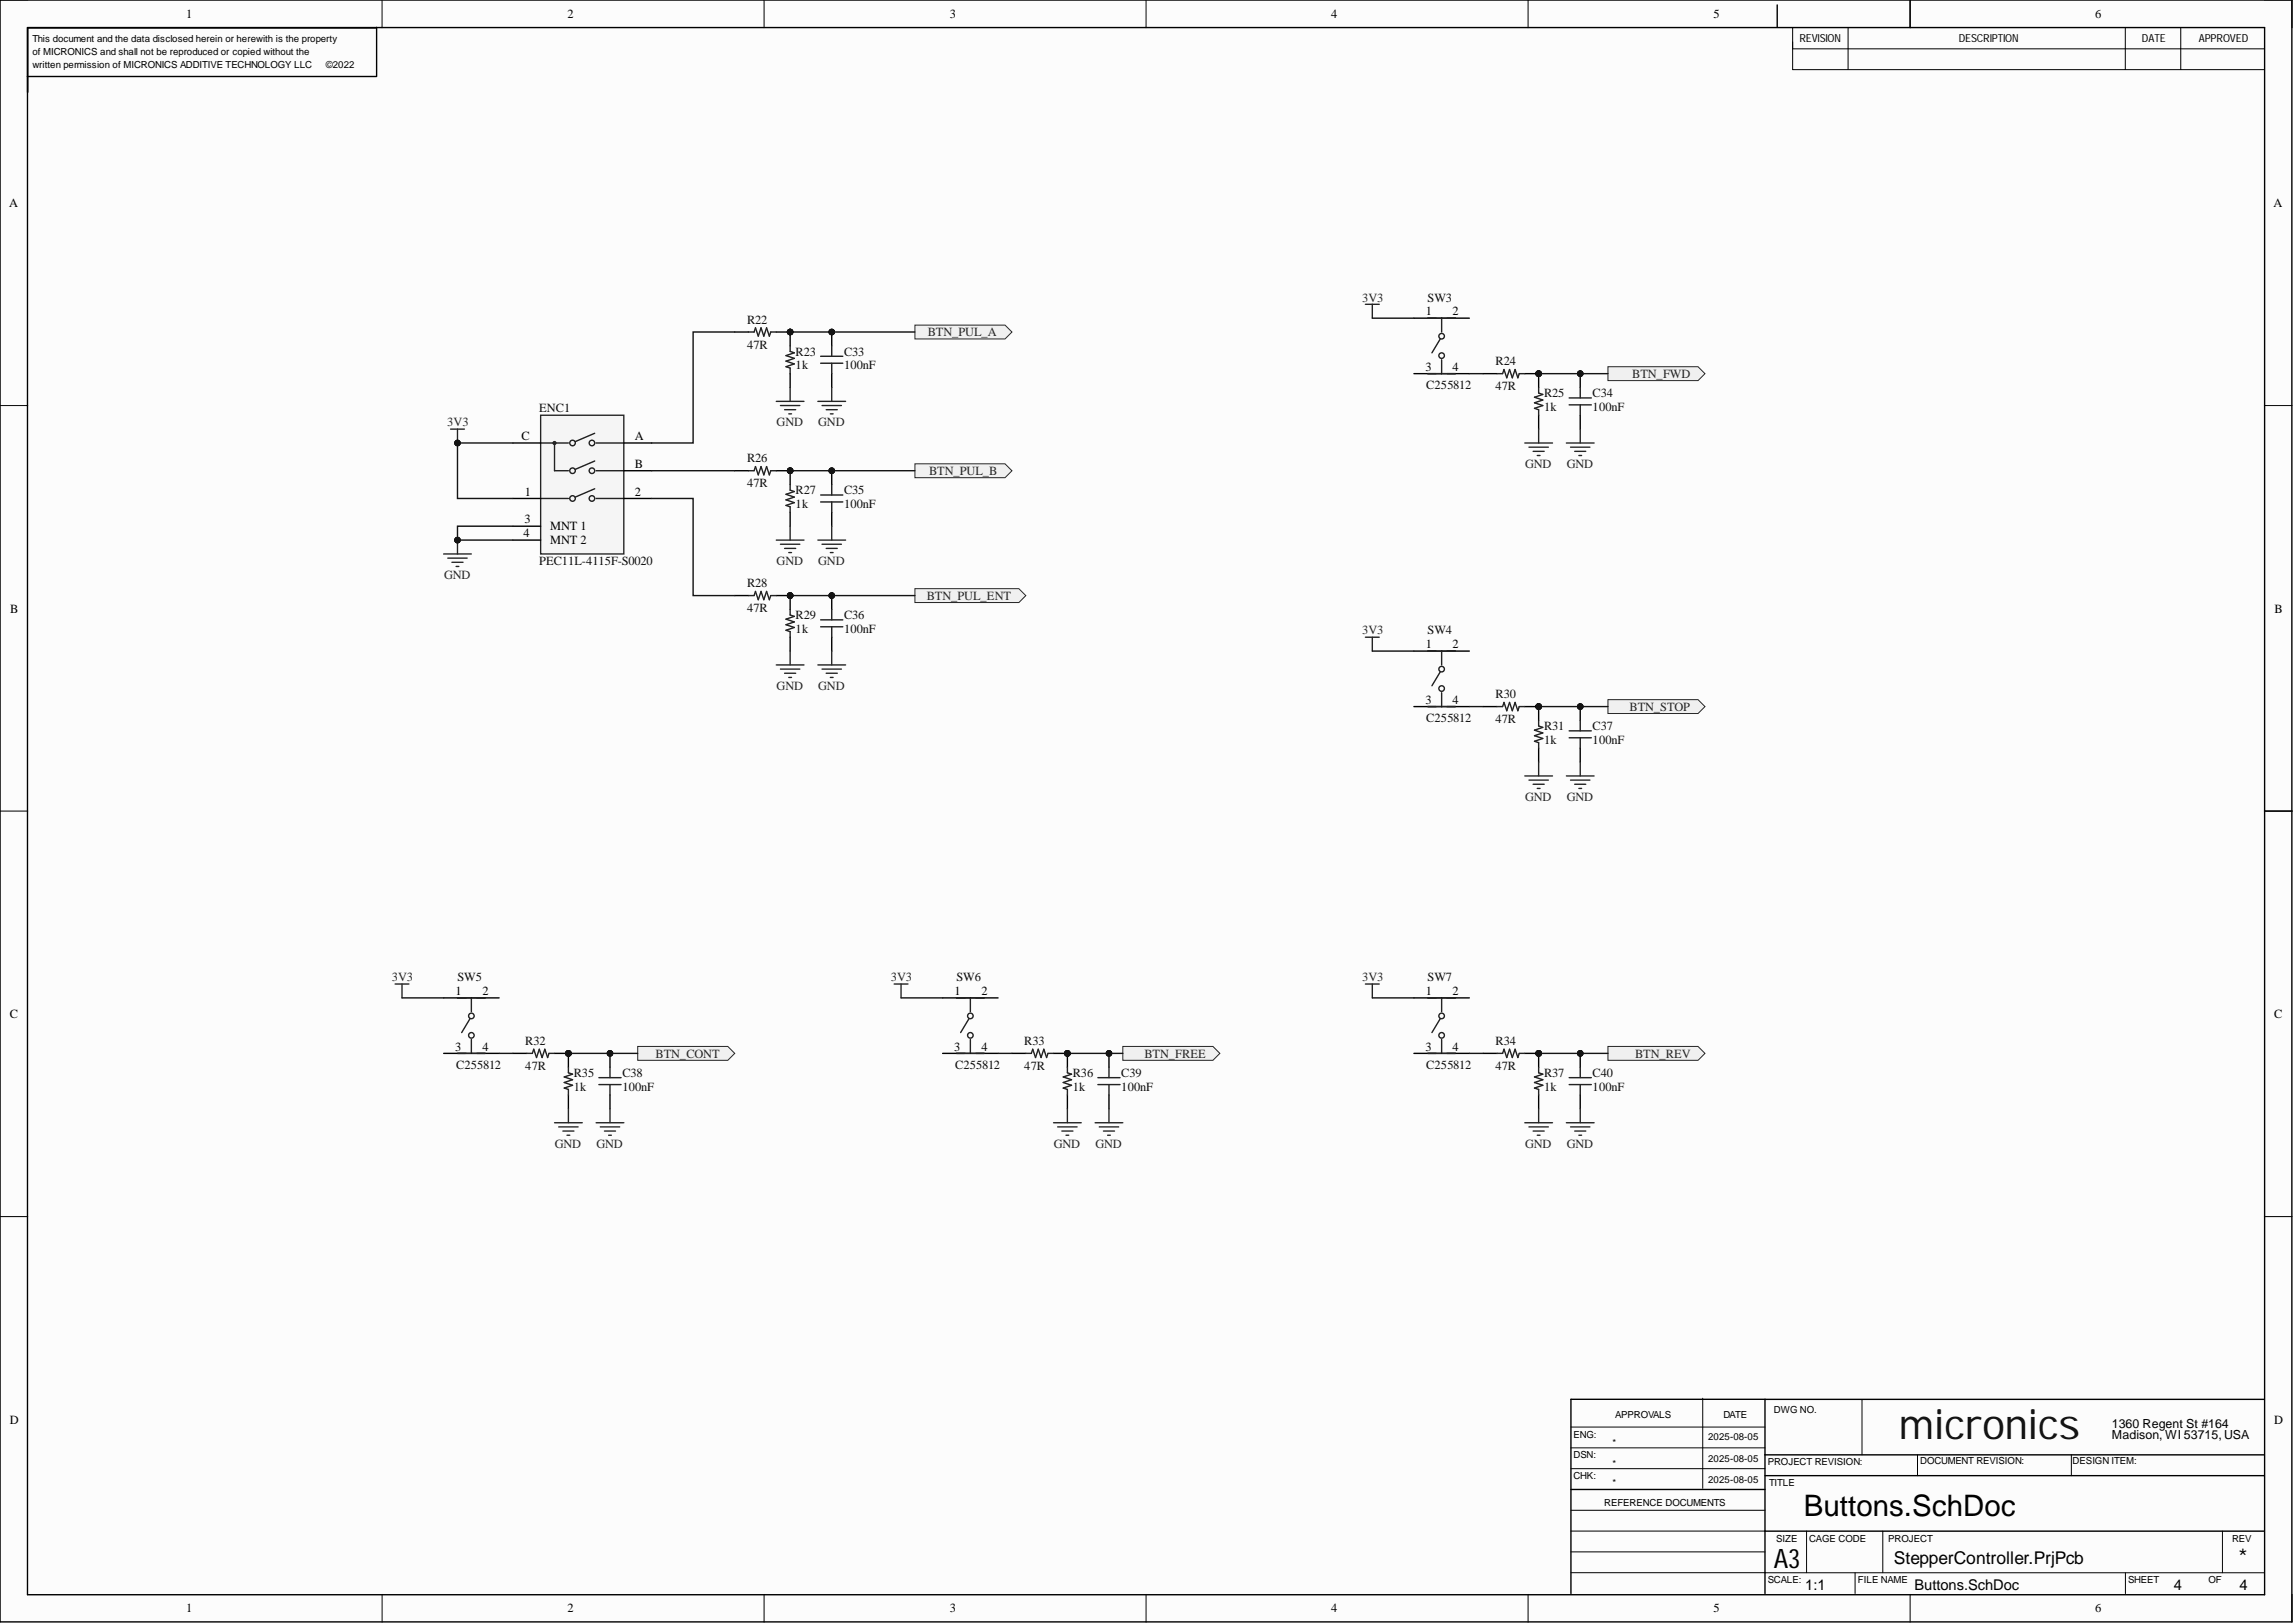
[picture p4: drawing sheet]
<svg xmlns="http://www.w3.org/2000/svg" width="420mm" height="297mm" viewBox="0 0 420 297" stroke-linecap="round" stroke-linejoin="round" font-family="sans-serif">
<defs><g id="words">
<text font-size="7.6" fill="#0e0e0e" x="347.7" y="263.4">micronics</text>
<text font-size="5.4" x="330.2" y="277.5">Buttons.SchDoc</text>
<g font-size="4.9">
<text x="324.7" y="286.9">A3</text>
<text x="409.9" y="286.9">*</text>
</g>
<text font-size="3.2" x="346.7" y="286.2">StepperController.PrjPcb</text>
<g font-size="2.7">
<text x="330.5" y="291">1:1</text>
<text x="350.5" y="291">Buttons.SchDoc</text>
<text x="398" y="291">4</text>
<text x="410" y="291">4</text>
</g>
<g font-size="2.3">
<text x="34.1" y="3.3">1</text>
<text x="103.9" y="3.3">2</text>
<text x="173.9" y="3.3">3</text>
<text x="243.7" y="3.3">4</text>
<text x="313.7" y="3.3">5</text>
<text x="383.6" y="3.3">6</text>
<text x="1.7" y="37.9">A</text>
<text x="416.3" y="37.9">A</text>
<text x="261" y="57.7">1</text>
<text x="265.9" y="57.7">2</text>
<text x="261" y="67.9">3</text>
<text x="265.9" y="67.9">4</text>
<text x="95.5" y="80.6">C</text>
<text x="116.2" y="80.6">A</text>
<text x="116.2" y="85.6">B</text>
<text x="96" y="95.8">3</text>
<text x="96.1" y="90.7">1</text>
<text x="116.2" y="90.7">2</text>
<text x="95.8" y="98.3">4</text>
<text x="100.7" y="97.1">MNT 1</text>
<text x="100.7" y="99.6">MNT 2</text>
<text x="1.9" y="112.1">B</text>
<text x="416.4" y="112.1">B</text>
<text x="261" y="118.7">1</text>
<text x="265.9" y="118.7">2</text>
<text x="261" y="128.8">3</text>
<text x="265.9" y="128.8">4</text>
<text x="83.4" y="182.1">1</text>
<text x="88.3" y="182.1">2</text>
<text x="174.8" y="182.1">1</text>
<text x="179.7" y="182.1">2</text>
<text x="261" y="182.1">1</text>
<text x="265.9" y="182.1">2</text>
<text x="1.8" y="186.4">C</text>
<text x="416.3" y="186.4">C</text>
<text x="83.3" y="192.3">3</text>
<text x="88.3" y="192.3">4</text>
<text x="174.7" y="192.3">3</text>
<text x="179.7" y="192.3">4</text>
<text x="261" y="192.3">3</text>
<text x="265.9" y="192.3">4</text>
<text x="1.8" y="260.6">D</text>
<text x="386.7" y="261.4">1360 Regent St #164</text>
<text x="386.7" y="263.5">Madison, WI 53715, USA</text>
<text x="416.3" y="260.6">D</text>
<text x="34.1" y="295.1">1</text>
<text x="103.9" y="295.1">2</text>
<text x="173.9" y="295.1">3</text>
<text x="243.7" y="295.1">4</text>
<text x="313.7" y="295.1">5</text>
<text x="383.6" y="295.1">6</text>
</g>
<g font-size="2.3" fill="#0e0e0e">
<text x="136.8" y="59.2">R22</text>
<text x="261.4" y="55.2">SW3</text>
<text x="136.8" y="63.8">47R</text>
<text x="145.7" y="65.1">R23</text>
<text x="154.5" y="65.1">C33</text>
<text x="145.7" y="67.6">1k</text>
<text x="154.5" y="67.6">100nF</text>
<text x="261.1" y="71.2">C255812</text>
<text x="273.8" y="71.4">47R</text>
<text x="273.8" y="66.9">R24</text>
<text x="98.7" y="75.5">ENC1</text>
<text x="282.7" y="75.2">1k</text>
<text x="282.7" y="72.7">R25</text>
<text x="291.6" y="75.2">100nF</text>
<text x="291.6" y="72.7">C34</text>
<text x="136.8" y="89.2">47R</text>
<text x="136.8" y="84.6">R26</text>
<text x="145.7" y="93">1k</text>
<text x="145.7" y="90.5">R27</text>
<text x="154.5" y="93">100nF</text>
<text x="154.5" y="90.5">C35</text>
<text x="98.7" y="103.4">PEC11L-4115F-S0020</text>
<text x="136.8" y="107.5">R28</text>
<text x="136.8" y="112.1">47R</text>
<text x="145.7" y="113.3">R29</text>
<text x="154.5" y="113.3">C36</text>
<text x="145.7" y="115.9">1k</text>
<text x="154.5" y="115.9">100nF</text>
<text x="261.4" y="116.1">SW4</text>
<text x="273.8" y="127.8">R30</text>
<text x="261.1" y="132.1">C255812</text>
<text x="273.8" y="132.4">47R</text>
<text x="282.7" y="136.2">1k</text>
<text x="282.7" y="133.6">R31</text>
<text x="291.6" y="136.2">100nF</text>
<text x="291.6" y="133.6">C37</text>
<text x="83.7" y="179.6">SW5</text>
<text x="175.1" y="179.6">SW6</text>
<text x="261.4" y="179.6">SW7</text>
<text x="96.2" y="191.3">R32</text>
<text x="187.5" y="191.3">R33</text>
<text x="273.8" y="191.3">R34</text>
<text x="83.5" y="195.6">C255812</text>
<text x="96.2" y="195.8">47R</text>
<text x="105.1" y="197.1">R35</text>
<text x="113.9" y="197.1">C38</text>
<text x="174.8" y="195.6">C255812</text>
<text x="187.5" y="195.8">47R</text>
<text x="196.4" y="197.1">R36</text>
<text x="205.3" y="197.1">C39</text>
<text x="261.1" y="195.6">C255812</text>
<text x="273.8" y="195.8">47R</text>
<text x="282.7" y="197.1">R37</text>
<text x="291.6" y="197.1">C40</text>
<text x="105.1" y="199.6">1k</text>
<text x="113.9" y="199.6">100nF</text>
<text x="196.4" y="199.6">1k</text>
<text x="205.3" y="199.6">100nF</text>
<text x="282.7" y="199.6">1k</text>
<text x="291.6" y="199.6">100nF</text>
</g>
<g font-size="2.3" fill="#262626">
<text x="249.4" y="55.2">3V3</text>
<text x="169.9" y="61.5">BTN_PUL_A</text>
<text x="298.8" y="69.1">BTN_FWD</text>
<text x="81.9" y="78">3V3</text>
<text x="142.2" y="78">GND</text>
<text x="149.8" y="78">GND</text>
<text x="170.1" y="86.9">BTN_PUL_B</text>
<text x="279.2" y="85.6">GND</text>
<text x="286.8" y="85.6">GND</text>
<text x="81.3" y="106">GND</text>
<text x="142.2" y="103.4">GND</text>
<text x="149.8" y="103.4">GND</text>
<text x="169.7" y="109.8">BTN_PUL_ENT</text>
<text x="249.4" y="116.1">3V3</text>
<text x="142.2" y="126.3">GND</text>
<text x="149.8" y="126.3">GND</text>
<text x="298.3" y="130.1">BTN_STOP</text>
<text x="279.2" y="146.6">GND</text>
<text x="286.8" y="146.6">GND</text>
<text x="71.7" y="179.6">3V3</text>
<text x="163.1" y="179.6">3V3</text>
<text x="249.4" y="179.6">3V3</text>
<text x="120" y="193.5">BTN_CONT</text>
<text x="209.5" y="193.5">BTN_FREE</text>
<text x="299.4" y="193.5">BTN_REV</text>
<text x="101.6" y="210.1">GND</text>
<text x="109.2" y="210.1">GND</text>
<text x="192.9" y="210.1">GND</text>
<text x="200.6" y="210.1">GND</text>
<text x="279.2" y="210.1">GND</text>
<text x="286.8" y="210.1">GND</text>
</g>
<g font-size="2">
<text x="329.5" y="7.7">REVISION</text>
<text x="358.7" y="7.7">DESCRIPTION</text>
<text x="392.1" y="7.7">DATE</text>
<text x="402.6" y="7.7">APPROVED</text>
</g>
<g font-size="1.8">
<text x="5.9" y="7.6">This document and the data disclosed herein or herewith is the property</text>
<text x="5.9" y="10.1">of MICRONICS and shall not be reproduced or copied without the</text>
<text x="5.9" y="12.5">written permission of MICRONICS ADDITIVE TECHNOLOGY LLC</text>
<text x="59.7" y="12.5">©2022</text>
<text x="288.1" y="263.1">ENG:</text>
<text x="295.7" y="259.6">APPROVALS</text>
<text x="312.7" y="263.5">2025-08-05</text>
<text x="315.5" y="259.6">DATE</text>
<text x="324.7" y="258.5">DWG NO.</text>
<text x="288.1" y="266.9">DSN:</text>
<text x="295.2" y="264.6">*</text>
<text x="295.2" y="268.4">*</text>
<text x="312.7" y="267.5">2025-08-05</text>
<text x="323.6" y="268.2">PROJECT REVISION:</text>
<text x="351.5" y="267.9">DOCUMENT REVISION:</text>
<text x="379.5" y="267.9">DESIGN ITEM:</text>
<text x="288.1" y="270.7">CHK:</text>
<text x="293.7" y="275.6">REFERENCE DOCUMENTS</text>
<text x="295.2" y="272">*</text>
<text x="312.7" y="271.5">2025-08-05</text>
<text x="323.9" y="272">TITLE</text>
<text x="325.2" y="282.2">SIZE</text>
<text x="331.2" y="282.2">CAGE CODE</text>
<text x="345.7" y="282.2">PROJECT</text>
<text x="408.6" y="282.2">REV</text>
<text x="323.6" y="289.8">SCALE:</text>
<text x="340.1" y="289.8">FILE NAME</text>
<text x="389.6" y="289.8">SHEET</text>
<text x="404.3" y="289.8">OF</text>
</g>
</g></defs>
<g fill="#fcfcfc">
<path d="M0 0h419.6v296.9h-419.6z" fill-rule="evenodd"/>
<path d="M5.1 5.1h409.5v286.7h-409.5z" fill-rule="evenodd"/>
</g>
<g fill="none" stroke="#000" stroke-width=".18">
<path d="M0 0h5.1M69.9 0v5.1M139.9 0v5.1M209.8 0v5.1M279.8 0v5.1M328.2 5.1v7.6h86.3M328.2 8.9h86.3M338.4 5.1v7.6M349.7 0v5.1M389.1 5.1v7.6M399.3 5.1v7.6M414.6 0h5v5.1"/>
<path d="M0 74.2h5.1M414.6 74.2h5M0 148.4h5.1M414.6 148.4h5M0 222.7h5.1M414.6 222.7h5M311.7 255.9v16.5M340.9 256.1v10.2M287.6 265h35.5M287.6 261.2h35.5M287.6 268.8h35.5M287.6 276.4h35.5"/>
<path d="M351.1 266.3v3.8M379.2 266.3v3.8M70 291.8v5.1M139.9 291.8v5.1M209.8 291.8v5.1M279.8 291.8v5.1M287.6 287.8h126.9M287.6 280.2h35.5M287.6 284h35.5M330.7 280.2v7.6M339.6 287.8v3.8M344.7 280.2v7.6"/>
<path d="M349.7 291.8v5.1M389.1 287.8v3.9M406.9 280.2v7.6M419.6 291.8v5.1"/>
</g>
<g fill="none" stroke="#000" stroke-width=".25">
<path d="M0 0h419.6v296.8h-419.6zM5 14h63.9M5.1 5.1h63.8M68.9 5v9M325.4 .9v4M349.7 0v5M414.6 148.4h5M323.1 256.1h91.4M287.6 272.6h35.5M323.1 266.3h91.4M323.1 270.1h91.4M5 291.9v-286.9h409.6v286.9h-409.6"/>
<path d="M287.6 291.6v-35.5h35.5v35.5M323.1 280.2h91.4"/>
</g>
<path d="M99 76h15.2v25.4h-15.2z" fill-rule="evenodd" fill="#f5f5f5"/>
<path d="M99 76h15.2v25.4h-15.2zM83.8 98.8v2.6M81.2 101.4h5.1M82 102.1h3.5M82.7 102.9h2.1M83.5 103.7h.5" fill="none" stroke="#262626" stroke-width=".25"/>
<g fill="none" stroke="#1c1c1c" stroke-width=".25">
<path d="M108.9 79.3l-3.6 1.5M99 81.1h5.1M99 91.2h5.1M101.5 81.1v5.1h2.6M108.9 89.5l-3.6 1.5M108.9 84.4l-3.6 1.5M109.1 86.2h5.1M109.1 81.1h5.1M109.1 91.2h5.1"/>
<circle cx="101.5" cy="81.1" r=".25"/>
<circle cx="104.8" cy="81.1" r=".51"/>
<circle cx="104.8" cy="91.2" r=".51"/>
<circle cx="104.8" cy="86.2" r=".51"/>
<circle cx="108.4" cy="81.1" r=".51"/>
<circle cx="108.4" cy="91.2" r=".51"/>
<circle cx="108.4" cy="86.2" r=".51"/>
</g>
<path d="M93.9 81.1h5.1M93.9 91.2h5.1M93.9 96.3h5.1M93.9 98.8h5.1M114.2 81.1h5.1M114.2 86.2h5.1M114.2 91.2h5.1" fill="none" stroke="#000" stroke-width=".25"/>
<circle cx="83.8" cy="98.8" r=".51" fill="#0e0e0e"/>
<circle cx="83.8" cy="98.8" r=".51" fill="none" stroke="#0e0e0e" stroke-width=".18"/>
<path d="M167.5 59.5h16.5l1.3 1.3-1.3 1.2h-16.5z" fill-rule="evenodd" fill="#f0f0f0"/>
<path d="M167.5 59.5h16.5l1.3 1.3-1.3 1.2h-16.5z" fill="none" stroke="#262626" stroke-width=".18"/>
<path d="M167.5 84.9h16.5l1.3 1.3-1.3 1.2h-16.5z" fill-rule="evenodd" fill="#f0f0f0"/>
<path d="M167.5 84.9h16.5l1.3 1.3-1.3 1.2h-16.5z" fill="none" stroke="#262626" stroke-width=".18"/>
<path d="M167.5 107.7h19l1.3 1.3-1.3 1.3h-19z" fill-rule="evenodd" fill="#f0f0f0"/>
<path d="M167.5 107.7h19l1.3 1.3-1.3 1.3h-19z" fill="none" stroke="#262626" stroke-width=".18"/>
<path d="M82.5 78.5h2.5M83.8 78.5v2.6" fill="none" stroke="#262626" stroke-width=".25"/>
<circle cx="83.8" cy="81.1" r=".51" fill="#0e0e0e"/>
<circle cx="83.8" cy="81.1" r=".51" fill="none" stroke="#0e0e0e" stroke-width=".18"/>
<path d="M81.2 182.6h10.2M81.2 192.8h10.2" fill="none" stroke="#000" stroke-width=".25"/>
<g fill="none" stroke="#1c1c1c" stroke-width=".25">
<path d="M83.8 182.6h5M83.8 192.8h5M86 186.4l-1.5 2.6M86.3 182.6v2.6M86.3 190.2v2.6"/>
<circle cx="86.3" cy="189.5" r=".51"/>
<circle cx="86.3" cy="185.9" r=".51"/>
</g>
<path d="M294.4 67.1h16.5l1.2 1.3-1.2 1.3h-16.5z" fill-rule="evenodd" fill="#f0f0f0"/>
<path d="M294.4 67.1h16.5l1.2 1.3-1.2 1.3h-16.5z" fill="none" stroke="#262626" stroke-width=".18"/>
<path d="M116.8 191.5h16.4l1.3 1.3-1.3 1.3h-16.4z" fill-rule="evenodd" fill="#f0f0f0"/>
<path d="M116.8 191.5h16.4l1.3 1.3-1.3 1.3h-16.4z" fill="none" stroke="#262626" stroke-width=".18"/>
<path d="M205.6 191.5h16.5l1.2 1.3-1.2 1.3h-16.5z" fill-rule="evenodd" fill="#f0f0f0"/>
<path d="M205.6 191.5h16.5l1.2 1.3-1.2 1.3h-16.5z" fill="none" stroke="#262626" stroke-width=".18"/>
<path d="M294.4 191.5h16.5l1.2 1.3-1.2 1.3h-16.5z" fill-rule="evenodd" fill="#f0f0f0"/>
<path d="M294.4 191.5h16.5l1.2 1.3-1.2 1.3h-16.5z" fill="none" stroke="#262626" stroke-width=".18"/>
<path d="M294.4 128h16.5l1.2 1.3-1.2 1.3h-16.5z" fill-rule="evenodd" fill="#f0f0f0"/>
<path d="M294.4 128h16.5l1.2 1.3-1.2 1.3h-16.5z" fill="none" stroke="#262626" stroke-width=".18"/>
<path d="M72.3 180.1h2.6M73.6 180.1v2.5" fill="none" stroke="#262626" stroke-width=".25"/>
<circle cx="104.1" cy="192.8" r=".51" fill="#0e0e0e"/>
<circle cx="104.1" cy="192.8" r=".51" fill="none" stroke="#0e0e0e" stroke-width=".18"/>
<path d="M104.1 192.8v2.5M104.1 200.4v2.5" fill="none" stroke="#000" stroke-width=".25"/>
<circle cx="104.1" cy="192.8" r=".51" fill="#0e0e0e"/>
<circle cx="104.1" cy="192.8" r=".51" fill="none" stroke="#0e0e0e" stroke-width=".18"/>
<path d="M104.1 195.3v1l.7 .3-1.5 .5 1.5 .5-1.5 .5 1.5 .5-1.5 .5 .8 .3v1" fill="none" stroke="#1c1c1c" stroke-width=".25"/>
<path d="M101.5 205.5h5.1M102.3 206.2h3.5M103 207h2.1M103.8 207.8h.5M104.1 202.9v2.6" fill="none" stroke="#262626" stroke-width=".25"/>
<circle cx="111.7" cy="192.8" r=".51" fill="#0e0e0e"/>
<circle cx="111.7" cy="192.8" r=".51" fill="none" stroke="#0e0e0e" stroke-width=".18"/>
<path d="M111.7 192.8v2.5" fill="none" stroke="#000" stroke-width=".25"/>
<circle cx="111.7" cy="192.8" r=".51" fill="#0e0e0e"/>
<circle cx="111.7" cy="192.8" r=".51" fill="none" stroke="#0e0e0e" stroke-width=".18"/>
<path d="M111.7 200.4v2.5" fill="none" stroke="#000" stroke-width=".25"/>
<path d="M109.6 198.5h4.1M109.6 197.2h4.1M111.7 195.3v1.9M111.7 198.5v1.9" fill="none" stroke="#1c1c1c" stroke-width=".25"/>
<path d="M109.1 205.5h5.1M109.9 206.2h3.6M110.7 207h2M111.4 207.8h.5M111.7 202.9v2.6" fill="none" stroke="#262626" stroke-width=".25"/>
<circle cx="104.1" cy="192.8" r=".51" fill="#0e0e0e"/>
<circle cx="104.1" cy="192.8" r=".51" fill="none" stroke="#0e0e0e" stroke-width=".18"/>
<path d="M101.5 192.8h2.6" fill="none" stroke="#000" stroke-width=".25"/>
<circle cx="104.1" cy="192.8" r=".51" fill="#0e0e0e"/>
<circle cx="104.1" cy="192.8" r=".51" fill="none" stroke="#0e0e0e" stroke-width=".18"/>
<path d="M93.9 192.8h2.6M172.6 192.8h10.1M172.6 182.6h10.1" fill="none" stroke="#000" stroke-width=".25"/>
<g fill="none" stroke="#1c1c1c" stroke-width=".25">
<path d="M96.5 192.8h1l.2-.8 .5 1.5 .5-1.5 .5 1.5 .6-1.5 .5 1.5 .2-.7h1M175.1 192.8h5.1M175.1 182.6h5.1M177.4 186.4l-1.5 2.6M177.7 182.6v2.6M177.7 190.2v2.6"/>
<circle cx="177.7" cy="185.9" r=".51"/>
<circle cx="177.7" cy="189.5" r=".51"/>
</g>
<path d="M163.7 180.1h2.5M165 180.1v2.5" fill="none" stroke="#262626" stroke-width=".25"/>
<circle cx="195.4" cy="192.8" r=".51" fill="#0e0e0e"/>
<circle cx="195.4" cy="192.8" r=".51" fill="none" stroke="#0e0e0e" stroke-width=".18"/>
<path d="M195.4 192.8v2.5M195.4 200.4v2.5" fill="none" stroke="#000" stroke-width=".25"/>
<circle cx="195.4" cy="192.8" r=".51" fill="#0e0e0e"/>
<circle cx="195.4" cy="192.8" r=".51" fill="none" stroke="#0e0e0e" stroke-width=".18"/>
<path d="M195.4 195.3v1l.8 .3-1.5 .5 1.5 .5-1.5 .5 1.5 .5-1.5 .5 .7 .3v1" fill="none" stroke="#1c1c1c" stroke-width=".25"/>
<path d="M192.9 205.5h5.1M193.6 206.2h3.6M194.4 207h2M195.2 207.8h.5M195.4 202.9v2.6" fill="none" stroke="#262626" stroke-width=".25"/>
<circle cx="203" cy="192.8" r=".51" fill="#0e0e0e"/>
<circle cx="203" cy="192.8" r=".51" fill="none" stroke="#0e0e0e" stroke-width=".18"/>
<path d="M203 192.8v2.5" fill="none" stroke="#000" stroke-width=".25"/>
<circle cx="203" cy="192.8" r=".51" fill="#0e0e0e"/>
<circle cx="203" cy="192.8" r=".51" fill="none" stroke="#0e0e0e" stroke-width=".18"/>
<path d="M203 200.4v2.5" fill="none" stroke="#000" stroke-width=".25"/>
<path d="M201 198.5h4.1M201 197.2h4.1M203 195.3v1.9M203 198.5v1.9" fill="none" stroke="#1c1c1c" stroke-width=".25"/>
<path d="M200.5 205.5h5.1M201.3 206.2h3.5M202 207h2M202.8 207.8h.5M203 202.9v2.6" fill="none" stroke="#262626" stroke-width=".25"/>
<circle cx="195.4" cy="192.8" r=".51" fill="#0e0e0e"/>
<circle cx="195.4" cy="192.8" r=".51" fill="none" stroke="#0e0e0e" stroke-width=".18"/>
<path d="M192.9 192.8h2.5" fill="none" stroke="#000" stroke-width=".25"/>
<circle cx="195.4" cy="192.8" r=".51" fill="#0e0e0e"/>
<circle cx="195.4" cy="192.8" r=".51" fill="none" stroke="#0e0e0e" stroke-width=".18"/>
<path d="M258.9 58.2h10.1M258.9 68.4h10.1M185.3 192.8h2.5" fill="none" stroke="#000" stroke-width=".25"/>
<g fill="none" stroke="#1c1c1c" stroke-width=".25">
<path d="M261.4 58.2h5.1M263.9 58.2v2.6M261.4 68.4h5.1M263.7 62l-1.5 2.6M263.9 65.8v2.6M187.8 192.8h1l.3-.8 .5 1.5 .5-1.5 .5 1.5 .5-1.5 .5 1.5 .3-.7h1"/>
<circle cx="263.9" cy="61.5" r=".51"/>
<circle cx="263.9" cy="65.1" r=".51"/>
</g>
<path d="M250 55.7h2.5M251.2 55.7v2.5" fill="none" stroke="#262626" stroke-width=".25"/>
<circle cx="281.7" cy="68.4" r=".51" fill="#0e0e0e"/>
<circle cx="281.7" cy="68.4" r=".51" fill="none" stroke="#0e0e0e" stroke-width=".18"/>
<path d="M281.7 68.4v2.5M281.7 76v2.5" fill="none" stroke="#000" stroke-width=".25"/>
<circle cx="281.7" cy="68.4" r=".51" fill="#0e0e0e"/>
<circle cx="281.7" cy="68.4" r=".51" fill="none" stroke="#0e0e0e" stroke-width=".18"/>
<path d="M281.7 70.9v1l.8 .3-1.6 .5 1.6 .5-1.6 .5 1.6 .5-1.6 .5 .8 .3v1" fill="none" stroke="#1c1c1c" stroke-width=".25"/>
<path d="M281.7 78.5v2.6M279.2 81.1h5M279.9 81.8h3.6M280.7 82.6h2M281.4 83.4h.6" fill="none" stroke="#262626" stroke-width=".25"/>
<circle cx="289.3" cy="68.4" r=".51" fill="#0e0e0e"/>
<circle cx="289.3" cy="68.4" r=".51" fill="none" stroke="#0e0e0e" stroke-width=".18"/>
<path d="M289.3 68.4v2.5" fill="none" stroke="#000" stroke-width=".25"/>
<circle cx="289.3" cy="68.4" r=".51" fill="#0e0e0e"/>
<circle cx="289.3" cy="68.4" r=".51" fill="none" stroke="#0e0e0e" stroke-width=".18"/>
<path d="M289.3 76v2.5" fill="none" stroke="#000" stroke-width=".25"/>
<path d="M287.3 74.1h4M287.3 72.8h4M289.3 70.9v1.9M289.3 74.1v1.9" fill="none" stroke="#1c1c1c" stroke-width=".25"/>
<path d="M289.3 78.5v2.6M286.8 81.1h5M287.5 81.8h3.6M288.3 82.6h2M289.1 83.4h.5" fill="none" stroke="#262626" stroke-width=".25"/>
<circle cx="281.7" cy="68.4" r=".51" fill="#0e0e0e"/>
<circle cx="281.7" cy="68.4" r=".51" fill="none" stroke="#0e0e0e" stroke-width=".18"/>
<path d="M279.2 68.4h2.5" fill="none" stroke="#000" stroke-width=".25"/>
<circle cx="281.7" cy="68.4" r=".51" fill="#0e0e0e"/>
<circle cx="281.7" cy="68.4" r=".51" fill="none" stroke="#0e0e0e" stroke-width=".18"/>
<path d="M271.5 68.4h2.6M258.9 119.2h10.1M258.9 129.3h10.1" fill="none" stroke="#000" stroke-width=".25"/>
<g fill="none" stroke="#1c1c1c" stroke-width=".25">
<path d="M274.1 68.4h1l.3-.8 .5 1.5 .5-1.5 .5 1.5 .5-1.5 .5 1.5 .2-.7h1.1M261.4 119.2h5.1M263.9 119.2v2.5M261.4 129.3h5.1M263.7 123l-1.5 2.5M263.9 126.8v2.5"/>
<circle cx="263.9" cy="122.5" r=".51"/>
<circle cx="263.9" cy="126" r=".51"/>
</g>
<path d="M250 116.6h2.5M251.2 116.6v2.6" fill="none" stroke="#262626" stroke-width=".25"/>
<circle cx="281.7" cy="129.3" r=".51" fill="#0e0e0e"/>
<circle cx="281.7" cy="129.3" r=".51" fill="none" stroke="#0e0e0e" stroke-width=".18"/>
<path d="M281.7 129.3v2.6M281.7 136.9v2.6" fill="none" stroke="#000" stroke-width=".25"/>
<circle cx="281.7" cy="129.3" r=".51" fill="#0e0e0e"/>
<circle cx="281.7" cy="129.3" r=".51" fill="none" stroke="#0e0e0e" stroke-width=".18"/>
<path d="M281.7 131.9v1l.8 .2-1.6 .5 1.6 .5-1.6 .5 1.6 .6-1.6 .5 .8 .2v1" fill="none" stroke="#1c1c1c" stroke-width=".25"/>
<path d="M281.7 139.5v2.5M279.2 142h5M279.9 142.8h3.6M280.7 143.5h2M281.4 144.3h.6" fill="none" stroke="#262626" stroke-width=".25"/>
<circle cx="289.3" cy="129.3" r=".51" fill="#0e0e0e"/>
<circle cx="289.3" cy="129.3" r=".51" fill="none" stroke="#0e0e0e" stroke-width=".18"/>
<path d="M289.3 129.3v2.6" fill="none" stroke="#000" stroke-width=".25"/>
<circle cx="289.3" cy="129.3" r=".51" fill="#0e0e0e"/>
<circle cx="289.3" cy="129.3" r=".51" fill="none" stroke="#0e0e0e" stroke-width=".18"/>
<path d="M289.3 136.9v2.6" fill="none" stroke="#000" stroke-width=".25"/>
<path d="M287.3 135h4M287.3 133.8h4M289.3 131.9v1.9M289.3 135v1.9" fill="none" stroke="#1c1c1c" stroke-width=".25"/>
<path d="M289.3 139.5v2.5M286.8 142h5M287.5 142.8h3.6M288.3 143.5h2M289.1 144.3h.5" fill="none" stroke="#262626" stroke-width=".25"/>
<circle cx="281.7" cy="129.3" r=".51" fill="#0e0e0e"/>
<circle cx="281.7" cy="129.3" r=".51" fill="none" stroke="#0e0e0e" stroke-width=".18"/>
<path d="M279.2 129.3h2.5" fill="none" stroke="#000" stroke-width=".25"/>
<circle cx="281.7" cy="129.3" r=".51" fill="#0e0e0e"/>
<circle cx="281.7" cy="129.3" r=".51" fill="none" stroke="#0e0e0e" stroke-width=".18"/>
<path d="M271.5 129.3h2.6M258.9 182.6h10.1M258.9 192.8h10.1" fill="none" stroke="#000" stroke-width=".25"/>
<g fill="none" stroke="#1c1c1c" stroke-width=".25">
<path d="M274.1 129.3h1l.3-.7 .5 1.5 .5-1.5 .5 1.5 .5-1.5 .5 1.5 .2-.8h1.1M261.4 182.6h5.1M261.4 192.8h5.1M263.7 186.4l-1.5 2.6M263.9 182.6v2.6M263.9 190.2v2.6"/>
<circle cx="263.9" cy="189.5" r=".51"/>
<circle cx="263.9" cy="185.9" r=".51"/>
</g>
<path d="M250 180.1h2.5M251.2 180.1v2.5" fill="none" stroke="#262626" stroke-width=".25"/>
<circle cx="281.7" cy="192.8" r=".51" fill="#0e0e0e"/>
<circle cx="281.7" cy="192.8" r=".51" fill="none" stroke="#0e0e0e" stroke-width=".18"/>
<path d="M281.7 192.8v2.5M281.7 200.4v2.5" fill="none" stroke="#000" stroke-width=".25"/>
<circle cx="281.7" cy="192.8" r=".51" fill="#0e0e0e"/>
<circle cx="281.7" cy="192.8" r=".51" fill="none" stroke="#0e0e0e" stroke-width=".18"/>
<path d="M281.7 195.3v1l.8 .3-1.6 .5 1.6 .5-1.6 .5 1.6 .5-1.6 .5 .8 .3v1" fill="none" stroke="#1c1c1c" stroke-width=".25"/>
<path d="M279.2 205.5h5M279.9 206.2h3.6M280.7 207h2M281.4 207.8h.6M281.7 202.9v2.6" fill="none" stroke="#262626" stroke-width=".25"/>
<circle cx="289.3" cy="192.8" r=".51" fill="#0e0e0e"/>
<circle cx="289.3" cy="192.8" r=".51" fill="none" stroke="#0e0e0e" stroke-width=".18"/>
<path d="M289.3 192.8v2.5" fill="none" stroke="#000" stroke-width=".25"/>
<circle cx="289.3" cy="192.8" r=".51" fill="#0e0e0e"/>
<circle cx="289.3" cy="192.8" r=".51" fill="none" stroke="#0e0e0e" stroke-width=".18"/>
<path d="M289.3 200.4v2.5" fill="none" stroke="#000" stroke-width=".25"/>
<path d="M287.3 198.5h4M287.3 197.2h4M289.3 195.3v1.9M289.3 198.5v1.9" fill="none" stroke="#1c1c1c" stroke-width=".25"/>
<path d="M286.8 205.5h5M287.5 206.2h3.6M288.3 207h2M289.1 207.8h.5M289.3 202.9v2.6" fill="none" stroke="#262626" stroke-width=".25"/>
<circle cx="281.7" cy="192.8" r=".51" fill="#0e0e0e"/>
<circle cx="281.7" cy="192.8" r=".51" fill="none" stroke="#0e0e0e" stroke-width=".18"/>
<path d="M279.2 192.8h2.5" fill="none" stroke="#000" stroke-width=".25"/>
<circle cx="281.7" cy="192.8" r=".51" fill="#0e0e0e"/>
<circle cx="281.7" cy="192.8" r=".51" fill="none" stroke="#0e0e0e" stroke-width=".18"/>
<path d="M271.5 192.8h2.6" fill="none" stroke="#000" stroke-width=".25"/>
<path d="M274.1 192.8h1l.3-.8 .5 1.5 .5-1.5 .5 1.5 .5-1.5 .5 1.5 .2-.7h1.1" fill="none" stroke="#1c1c1c" stroke-width=".25"/>
<circle cx="144.7" cy="60.8" r=".51" fill="#0e0e0e"/>
<circle cx="144.7" cy="60.8" r=".51" fill="none" stroke="#0e0e0e" stroke-width=".18"/>
<path d="M142.1 60.8h2.6" fill="none" stroke="#000" stroke-width=".25"/>
<circle cx="144.7" cy="60.8" r=".51" fill="#0e0e0e"/>
<circle cx="144.7" cy="60.8" r=".51" fill="none" stroke="#0e0e0e" stroke-width=".18"/>
<path d="M134.5 60.8h2.5" fill="none" stroke="#000" stroke-width=".25"/>
<path d="M137 60.8h1.1l.2-.8 .5 1.5 .5-1.5 .5 1.5 .5-1.5 .6 1.5 .2-.7h1" fill="none" stroke="#1c1c1c" stroke-width=".25"/>
<circle cx="144.7" cy="60.8" r=".51" fill="#0e0e0e"/>
<circle cx="144.7" cy="60.8" r=".51" fill="none" stroke="#0e0e0e" stroke-width=".18"/>
<path d="M144.7 60.8v2.5M144.7 68.4v2.5" fill="none" stroke="#000" stroke-width=".25"/>
<circle cx="144.7" cy="60.8" r=".51" fill="#0e0e0e"/>
<circle cx="144.7" cy="60.8" r=".51" fill="none" stroke="#0e0e0e" stroke-width=".18"/>
<path d="M144.7 63.3v1l.7 .3-1.5 .5 1.5 .5-1.5 .5 1.5 .5-1.5 .5 .8 .3v1" fill="none" stroke="#1c1c1c" stroke-width=".25"/>
<path d="M142.1 73.5h5.1M142.9 74.2h3.5M143.6 75h2.1M144.4 75.7h.5M144.7 70.9v2.6" fill="none" stroke="#262626" stroke-width=".25"/>
<circle cx="152.3" cy="60.8" r=".51" fill="#0e0e0e"/>
<circle cx="152.3" cy="60.8" r=".51" fill="none" stroke="#0e0e0e" stroke-width=".18"/>
<path d="M152.3 60.8v2.5" fill="none" stroke="#000" stroke-width=".25"/>
<circle cx="152.3" cy="60.8" r=".51" fill="#0e0e0e"/>
<circle cx="152.3" cy="60.8" r=".51" fill="none" stroke="#0e0e0e" stroke-width=".18"/>
<path d="M152.3 68.4v2.5" fill="none" stroke="#000" stroke-width=".25"/>
<path d="M150.2 66.5h4.1M150.2 65.2h4.1M152.3 63.3v1.9M152.3 66.5v1.9" fill="none" stroke="#1c1c1c" stroke-width=".25"/>
<path d="M149.7 73.5h5.1M150.5 74.2h3.5M151.3 75h2M152 75.7h.5M152.3 70.9v2.6" fill="none" stroke="#262626" stroke-width=".25"/>
<circle cx="144.7" cy="109" r=".51" fill="#0e0e0e"/>
<circle cx="144.7" cy="109" r=".51" fill="none" stroke="#0e0e0e" stroke-width=".18"/>
<path d="M142.1 109h2.6" fill="none" stroke="#000" stroke-width=".25"/>
<circle cx="144.7" cy="109" r=".51" fill="#0e0e0e"/>
<circle cx="144.7" cy="109" r=".51" fill="none" stroke="#0e0e0e" stroke-width=".18"/>
<path d="M134.5 109h2.5" fill="none" stroke="#000" stroke-width=".25"/>
<path d="M137 109h1.1l.2-.8 .5 1.6 .5-1.6 .5 1.6 .5-1.6 .6 1.6 .2-.8h1" fill="none" stroke="#1c1c1c" stroke-width=".25"/>
<circle cx="144.7" cy="109" r=".51" fill="#0e0e0e"/>
<circle cx="144.7" cy="109" r=".51" fill="none" stroke="#0e0e0e" stroke-width=".18"/>
<path d="M144.7 109v2.5M144.7 116.6v2.6" fill="none" stroke="#000" stroke-width=".25"/>
<circle cx="144.7" cy="109" r=".51" fill="#0e0e0e"/>
<circle cx="144.7" cy="109" r=".51" fill="none" stroke="#0e0e0e" stroke-width=".18"/>
<path d="M144.7 111.5v1.1l.7 .2-1.5 .5 1.5 .5-1.5 .5 1.5 .5-1.5 .5 .8 .3v1" fill="none" stroke="#1c1c1c" stroke-width=".25"/>
<path d="M144.7 119.2v2.5M142.1 121.7h5.1M142.9 122.5h3.5M143.6 123.2h2.1M144.4 124h.5" fill="none" stroke="#262626" stroke-width=".25"/>
<circle cx="152.3" cy="109" r=".51" fill="#0e0e0e"/>
<circle cx="152.3" cy="109" r=".51" fill="none" stroke="#0e0e0e" stroke-width=".18"/>
<path d="M152.3 109v2.5" fill="none" stroke="#000" stroke-width=".25"/>
<circle cx="152.3" cy="109" r=".51" fill="#0e0e0e"/>
<circle cx="152.3" cy="109" r=".51" fill="none" stroke="#0e0e0e" stroke-width=".18"/>
<path d="M152.3 116.6v2.6" fill="none" stroke="#000" stroke-width=".25"/>
<path d="M150.2 114.7h4.1M150.2 113.4h4.1M152.3 111.5v1.9M152.3 114.7v1.9" fill="none" stroke="#1c1c1c" stroke-width=".25"/>
<path d="M152.3 119.2v2.5M149.7 121.7h5.1M150.5 122.5h3.5M151.3 123.2h2M152 124h.5" fill="none" stroke="#262626" stroke-width=".25"/>
<circle cx="144.7" cy="86.2" r=".51" fill="#0e0e0e"/>
<circle cx="144.7" cy="86.2" r=".51" fill="none" stroke="#0e0e0e" stroke-width=".18"/>
<path d="M142.1 86.2h2.6" fill="none" stroke="#000" stroke-width=".25"/>
<circle cx="144.7" cy="86.2" r=".51" fill="#0e0e0e"/>
<circle cx="144.7" cy="86.2" r=".51" fill="none" stroke="#0e0e0e" stroke-width=".18"/>
<path d="M134.5 86.2h2.5" fill="none" stroke="#000" stroke-width=".25"/>
<path d="M137 86.2h1.1l.2-.8 .5 1.5 .5-1.5 .5 1.5 .5-1.5 .6 1.5 .2-.7h1" fill="none" stroke="#1c1c1c" stroke-width=".25"/>
<circle cx="144.7" cy="86.2" r=".51" fill="#0e0e0e"/>
<circle cx="144.7" cy="86.2" r=".51" fill="none" stroke="#0e0e0e" stroke-width=".18"/>
<path d="M144.7 86.2v2.5M144.7 93.8v2.5" fill="none" stroke="#000" stroke-width=".25"/>
<circle cx="144.7" cy="86.2" r=".51" fill="#0e0e0e"/>
<circle cx="144.7" cy="86.2" r=".51" fill="none" stroke="#0e0e0e" stroke-width=".18"/>
<path d="M144.7 88.7v1l.7 .3-1.5 .5 1.5 .5-1.5 .5 1.5 .5-1.5 .5 .8 .3v1" fill="none" stroke="#1c1c1c" stroke-width=".25"/>
<path d="M142.1 98.8h5.1M142.9 99.6h3.5M144.7 96.3v2.5M143.6 100.4h2.1M144.4 101.1h.5" fill="none" stroke="#262626" stroke-width=".25"/>
<circle cx="152.3" cy="86.2" r=".51" fill="#0e0e0e"/>
<circle cx="152.3" cy="86.2" r=".51" fill="none" stroke="#0e0e0e" stroke-width=".18"/>
<path d="M152.3 86.2v2.5" fill="none" stroke="#000" stroke-width=".25"/>
<circle cx="152.3" cy="86.2" r=".51" fill="#0e0e0e"/>
<circle cx="152.3" cy="86.2" r=".51" fill="none" stroke="#0e0e0e" stroke-width=".18"/>
<path d="M152.3 93.8v2.5" fill="none" stroke="#000" stroke-width=".25"/>
<path d="M150.2 91.9h4.1M150.2 90.6h4.1M152.3 88.7v1.9M152.3 91.9v1.9" fill="none" stroke="#1c1c1c" stroke-width=".25"/>
<path d="M149.7 98.8h5.1M150.5 99.6h3.5M152.3 96.3v2.5M151.3 100.4h2M152 101.1h.5" fill="none" stroke="#262626" stroke-width=".25"/>
<path d="M83.8 98.8h10.1" fill="none" stroke="#0e0e0e" stroke-width=".25"/>
<circle cx="83.8" cy="98.8" r=".51" fill="#0e0e0e"/>
<circle cx="83.8" cy="98.8" r=".51" fill="none" stroke="#0e0e0e" stroke-width=".18"/>
<path d="M93.9 96.3h-10.1v2.5" fill="none" stroke="#0e0e0e" stroke-width=".25"/>
<circle cx="83.8" cy="98.8" r=".51" fill="#0e0e0e"/>
<circle cx="83.8" cy="98.8" r=".51" fill="none" stroke="#0e0e0e" stroke-width=".18"/>
<path d="M83.8 81.1v10.1h10.1" fill="none" stroke="#0e0e0e" stroke-width=".25"/>
<circle cx="83.8" cy="81.1" r=".51" fill="#0e0e0e"/>
<circle cx="83.8" cy="81.1" r=".51" fill="none" stroke="#0e0e0e" stroke-width=".18"/>
<path d="M83.8 81.1h10.1" fill="none" stroke="#0e0e0e" stroke-width=".25"/>
<circle cx="83.8" cy="81.1" r=".51" fill="#0e0e0e"/>
<circle cx="83.8" cy="81.1" r=".51" fill="none" stroke="#0e0e0e" stroke-width=".18"/>
<path d="M281.7 68.4h12.7" fill="none" stroke="#0e0e0e" stroke-width=".25"/>
<circle cx="281.7" cy="68.4" r=".51" fill="#0e0e0e"/>
<circle cx="281.7" cy="68.4" r=".51" fill="none" stroke="#0e0e0e" stroke-width=".18"/>
<circle cx="289.3" cy="68.4" r=".51" fill="#0e0e0e"/>
<circle cx="289.3" cy="68.4" r=".51" fill="none" stroke="#0e0e0e" stroke-width=".18"/>
<path d="M281.7 129.3h12.7" fill="none" stroke="#0e0e0e" stroke-width=".25"/>
<circle cx="289.3" cy="129.3" r=".51" fill="#0e0e0e"/>
<circle cx="289.3" cy="129.3" r=".51" fill="none" stroke="#0e0e0e" stroke-width=".18"/>
<circle cx="281.7" cy="129.3" r=".51" fill="#0e0e0e"/>
<circle cx="281.7" cy="129.3" r=".51" fill="none" stroke="#0e0e0e" stroke-width=".18"/>
<path d="M281.7 192.8h12.7" fill="none" stroke="#0e0e0e" stroke-width=".25"/>
<circle cx="281.7" cy="192.8" r=".51" fill="#0e0e0e"/>
<circle cx="281.7" cy="192.8" r=".51" fill="none" stroke="#0e0e0e" stroke-width=".18"/>
<circle cx="289.3" cy="192.8" r=".51" fill="#0e0e0e"/>
<circle cx="289.3" cy="192.8" r=".51" fill="none" stroke="#0e0e0e" stroke-width=".18"/>
<path d="M195.4 192.8h10.2" fill="none" stroke="#0e0e0e" stroke-width=".25"/>
<circle cx="203" cy="192.8" r=".51" fill="#0e0e0e"/>
<circle cx="203" cy="192.8" r=".51" fill="none" stroke="#0e0e0e" stroke-width=".18"/>
<circle cx="195.4" cy="192.8" r=".51" fill="#0e0e0e"/>
<circle cx="195.4" cy="192.8" r=".51" fill="none" stroke="#0e0e0e" stroke-width=".18"/>
<path d="M91.4 192.8h2.5M104.1 192.8h12.7" fill="none" stroke="#0e0e0e" stroke-width=".25"/>
<circle cx="104.1" cy="192.8" r=".51" fill="#0e0e0e"/>
<circle cx="104.1" cy="192.8" r=".51" fill="none" stroke="#0e0e0e" stroke-width=".18"/>
<circle cx="111.7" cy="192.8" r=".51" fill="#0e0e0e"/>
<circle cx="111.7" cy="192.8" r=".51" fill="none" stroke="#0e0e0e" stroke-width=".18"/>
<path d="M251.2 58.2h7.7M144.7 60.8h22.8M269 68.4h2.5M251.2 119.2h7.7M269 129.3h2.5M73.6 182.6h7.6M165 182.6h7.6M182.7 192.8h2.6M251.2 182.6h7.7M269 192.8h2.5" fill="none" stroke="#0e0e0e" stroke-width=".25"/>
<circle cx="144.7" cy="60.8" r=".51" fill="#0e0e0e"/>
<circle cx="144.7" cy="60.8" r=".51" fill="none" stroke="#0e0e0e" stroke-width=".18"/>
<circle cx="152.3" cy="60.8" r=".51" fill="#0e0e0e"/>
<circle cx="152.3" cy="60.8" r=".51" fill="none" stroke="#0e0e0e" stroke-width=".18"/>
<path d="M134.5 60.8h-7.6v20.3h-7.6M144.7 109h22.8" fill="none" stroke="#0e0e0e" stroke-width=".25"/>
<circle cx="144.7" cy="109" r=".51" fill="#0e0e0e"/>
<circle cx="144.7" cy="109" r=".51" fill="none" stroke="#0e0e0e" stroke-width=".18"/>
<circle cx="152.3" cy="109" r=".51" fill="#0e0e0e"/>
<circle cx="152.3" cy="109" r=".51" fill="none" stroke="#0e0e0e" stroke-width=".18"/>
<path d="M119.3 86.2h15.2M144.7 86.2h22.8" fill="none" stroke="#0e0e0e" stroke-width=".25"/>
<circle cx="144.7" cy="86.2" r=".51" fill="#0e0e0e"/>
<circle cx="144.7" cy="86.2" r=".51" fill="none" stroke="#0e0e0e" stroke-width=".18"/>
<circle cx="152.3" cy="86.2" r=".51" fill="#0e0e0e"/>
<circle cx="152.3" cy="86.2" r=".51" fill="none" stroke="#0e0e0e" stroke-width=".18"/>
<path d="M119.3 91.2h7.6v17.8h7.6" fill="none" stroke="#0e0e0e" stroke-width=".25"/>
<use href="#words"/>
</svg>
